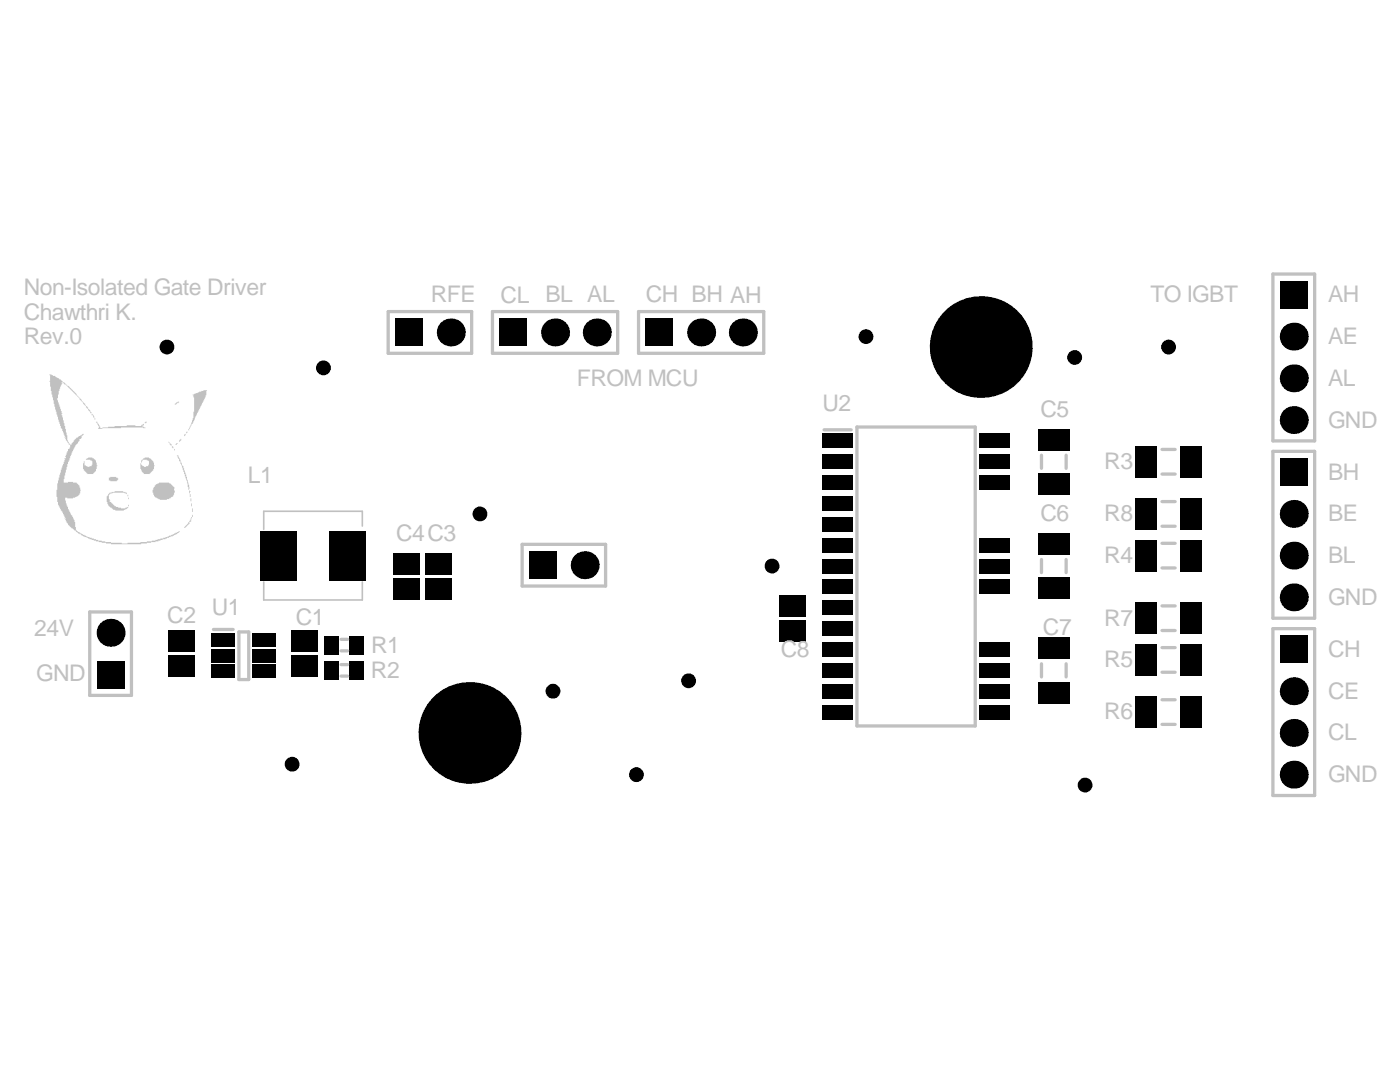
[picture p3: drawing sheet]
<svg xmlns="http://www.w3.org/2000/svg" width="279mm" height="216mm" viewBox="0 0 279 216" stroke-linecap="round" stroke-linejoin="round" font-family="sans-serif">
<defs><g id="words">
<g font-size="4.6" fill="#c0c0c0">
<text x="4.7" y="58.9">Non-Isolated Gate Driver</text>
<text x="4.7" y="63.8">Chawthri K.</text>
<text x="86" y="60.3">RFE</text>
<text x="99.9" y="60.5">CL BL AL</text>
<text x="128.9" y="60.3">CH BH AH</text>
<text x="229.6" y="60.3">TO IGBT</text>
<text x="265" y="60.3">AH</text>
<text x="4.7" y="68.7">Rev.0</text>
<text x="265" y="68.7">AE</text>
<text x="115.1" y="77">FROM MCU</text>
<text x="265" y="77">AL</text>
<text x="164.1" y="82">U2</text>
<text x="207.6" y="83.1">C5</text>
<text x="265" y="85.3">GND</text>
<text x="220.4" y="93.6">R3</text>
<text x="265" y="95.7">BH</text>
<text x="49.5" y="96.3">L1</text>
<text x="207.6" y="104">C6</text>
<text x="220.4" y="104">R8</text>
<text x="265" y="104">BE</text>
<text x="79" y="108">C4C3</text>
<text x="220.4" y="112.3">R4</text>
<text x="265" y="112.4">BL</text>
<text x="33.4" y="124.4">C2</text>
<text x="42.2" y="122.7">U1</text>
<text x="59" y="124.7">C1</text>
<text x="220.4" y="124.8">R7</text>
<text x="265" y="120.7">GND</text>
<text x="6.8" y="126.9">24V</text>
<text x="74" y="130.4">R1</text>
<text x="155.8" y="131.1">C8</text>
<text x="208.1" y="126.8">C7</text>
<text x="265" y="131.1">CH</text>
<text x="7.2" y="135.9">GND</text>
<text x="74" y="135.3">R2</text>
<text x="220.4" y="133.1">R5</text>
<text x="220.4" y="143.5">R6</text>
<text x="265" y="139.4">CE</text>
<text x="265" y="147.7">CL</text>
<text x="265" y="156.1">GND</text>
</g>
</g></defs>
<g fill="#000">
<circle cx="33.3" cy="69.2" r="1.48"/>
<circle cx="64.6" cy="73.4" r="1.48"/>
<circle cx="90" cy="66.3" r="2.79"/>
<circle cx="110.8" cy="66.3" r="2.79"/>
<circle cx="119.1" cy="66.3" r="2.79"/>
<circle cx="139.9" cy="66.3" r="2.79"/>
<circle cx="148.3" cy="66.3" r="2.79"/>
<circle cx="172.8" cy="67.2" r="1.48"/>
<circle cx="195.7" cy="69.2" r="10.2"/>
<circle cx="214.5" cy="71.3" r="1.48"/>
<circle cx="233.2" cy="69.2" r="1.48"/>
<circle cx="258.2" cy="67.2" r="2.79"/>
<circle cx="258.2" cy="75.5" r="2.79"/>
<circle cx="258.2" cy="83.8" r="2.79"/>
<circle cx="95.8" cy="102.5" r="1.48"/>
<circle cx="116.7" cy="112.8" r="2.79"/>
<circle cx="154.1" cy="113" r="1.48"/>
<circle cx="258.2" cy="102.5" r="2.79"/>
<circle cx="258.2" cy="110.9" r="2.79"/>
<circle cx="258.2" cy="119.2" r="2.79"/>
<circle cx="22.1" cy="126.3" r="2.79"/>
<circle cx="110.4" cy="137.9" r="1.48"/>
<circle cx="137.4" cy="135.8" r="1.48"/>
<circle cx="258.2" cy="137.9" r="2.79"/>
<circle cx="58.3" cy="152.5" r="1.48"/>
<circle cx="93.7" cy="146.2" r="10.2"/>
<circle cx="127" cy="154.6" r="1.48"/>
<circle cx="216.6" cy="156.7" r="1.48"/>
<circle cx="258.2" cy="154.6" r="2.79"/>
<circle cx="258.2" cy="146.2" r="2.79"/>
</g>
<g fill="#000">
<path d="M255.4 56.1h5.6v5.5h-5.6z" fill-rule="evenodd"/>
<path d="M78.8 63.5h5.6v5.6h-5.6z" fill-rule="evenodd"/>
<path d="M99.7 63.5h5.5v5.6h-5.5z" fill-rule="evenodd"/>
<path d="M128.8 63.5h5.6v5.6h-5.6z" fill-rule="evenodd"/>
<path d="M164.1 94.9h6.1v2.8h-6.1z" fill-rule="evenodd"/>
<path d="M164.1 90.7h6.1v2.8h-6.1z" fill-rule="evenodd"/>
<path d="M164.1 99.1h6.1v2.8h-6.1z" fill-rule="evenodd"/>
<path d="M164.1 86.6h6.1v2.8h-6.1z" fill-rule="evenodd"/>
<path d="M195.4 94.9h6.1v2.8h-6.1z" fill-rule="evenodd"/>
<path d="M195.4 90.7h6.1v2.8h-6.1z" fill-rule="evenodd"/>
<path d="M195.4 86.6h6.1v2.8h-6.1z" fill-rule="evenodd"/>
<path d="M207.2 85.6h6.2v4.3h-6.2z" fill-rule="evenodd"/>
<path d="M207.2 94.4h6.2v4.3h-6.2z" fill-rule="evenodd"/>
<path d="M226.7 89h4.2v6.3h-4.2z" fill-rule="evenodd"/>
<path d="M226.7 99.4h4.2v6.3h-4.2z" fill-rule="evenodd"/>
<path d="M235.5 89h4.3v6.3h-4.3z" fill-rule="evenodd"/>
<path d="M235.5 99.4h4.3v6.3h-4.3z" fill-rule="evenodd"/>
<path d="M255.4 91.4h5.6v5.6h-5.6z" fill-rule="evenodd"/>
<path d="M52 105.9h7.2v9.9h-7.2z" fill-rule="evenodd"/>
<path d="M65.7 105.9h7.3v9.9h-7.3z" fill-rule="evenodd"/>
<path d="M78.6 115.4h5.2v4.2h-5.2z" fill-rule="evenodd"/>
<path d="M78.6 110.4h5.2v4.3h-5.2z" fill-rule="evenodd"/>
<path d="M84.8 115.4h5.3v4.2h-5.3z" fill-rule="evenodd"/>
<path d="M84.8 110.4h5.3v4.3h-5.3z" fill-rule="evenodd"/>
<path d="M105.6 110h5.6v5.6h-5.6z" fill-rule="evenodd"/>
<path d="M155.6 118.8h5.3v4.2h-5.3z" fill-rule="evenodd"/>
<path d="M164.1 115.7h6.1v2.8h-6.1z" fill-rule="evenodd"/>
<path d="M164.1 111.6h6.1v2.7h-6.1z" fill-rule="evenodd"/>
<path d="M164.1 103.2h6.1v2.8h-6.1z" fill-rule="evenodd"/>
<path d="M164.1 119.9h6.1v2.8h-6.1z" fill-rule="evenodd"/>
<path d="M164.1 107.4h6.1v2.8h-6.1z" fill-rule="evenodd"/>
<path d="M195.4 115.7h6.1v2.8h-6.1z" fill-rule="evenodd"/>
<path d="M195.4 111.6h6.1v2.7h-6.1z" fill-rule="evenodd"/>
<path d="M195.4 107.4h6.1v2.8h-6.1z" fill-rule="evenodd"/>
<path d="M207.2 115.2h6.2v4.3h-6.2z" fill-rule="evenodd"/>
<path d="M207.2 106.4h6.2v4.3h-6.2z" fill-rule="evenodd"/>
<path d="M226.7 107.8h4.2v6.2h-4.2z" fill-rule="evenodd"/>
<path d="M235.5 107.8h4.3v6.2h-4.3z" fill-rule="evenodd"/>
<path d="M19.3 131.8h5.6v5.6h-5.6z" fill-rule="evenodd"/>
<path d="M33.6 125.8h5.3v4.3h-5.3z" fill-rule="evenodd"/>
<path d="M33.6 130.7h5.3v4.3h-5.3z" fill-rule="evenodd"/>
<path d="M42.3 129.5h4.6v2.7h-4.6z" fill-rule="evenodd"/>
<path d="M42.3 132.6h4.6v2.7h-4.6z" fill-rule="evenodd"/>
<path d="M42.3 126.4h4.6v2.7h-4.6z" fill-rule="evenodd"/>
<path d="M50.5 129.5h4.6v2.7h-4.6z" fill-rule="evenodd"/>
<path d="M50.5 132.6h4.6v2.7h-4.6z" fill-rule="evenodd"/>
<path d="M50.5 126.4h4.6v2.7h-4.6z" fill-rule="evenodd"/>
<path d="M58.2 125.8h5.2v4.3h-5.2z" fill-rule="evenodd"/>
<path d="M58.2 130.8h5.2v4.2h-5.2z" fill-rule="evenodd"/>
<path d="M64.8 132h2.9v3.6h-2.9z" fill-rule="evenodd"/>
<path d="M64.8 126.9h2.9v3.6h-2.9z" fill-rule="evenodd"/>
<path d="M69.7 132h3v3.6h-3z" fill-rule="evenodd"/>
<path d="M69.7 126.9h3v3.6h-3z" fill-rule="evenodd"/>
<path d="M155.6 123.7h5.3v4.2h-5.3z" fill-rule="evenodd"/>
<path d="M164.1 136.5h6.1v2.8h-6.1z" fill-rule="evenodd"/>
<path d="M164.1 128.2h6.1v2.8h-6.1z" fill-rule="evenodd"/>
<path d="M164.1 124h6.1v2.8h-6.1z" fill-rule="evenodd"/>
<path d="M164.1 132.4h6.1v2.8h-6.1z" fill-rule="evenodd"/>
<path d="M195.4 136.5h6.1v2.8h-6.1z" fill-rule="evenodd"/>
<path d="M195.4 128.2h6.1v2.8h-6.1z" fill-rule="evenodd"/>
<path d="M195.4 132.4h6.1v2.8h-6.1z" fill-rule="evenodd"/>
<path d="M207.2 127.2h6.2v4.3h-6.2z" fill-rule="evenodd"/>
<path d="M226.7 139h4.2v6.2h-4.2z" fill-rule="evenodd"/>
<path d="M226.7 120.2h4.2v6.3h-4.2z" fill-rule="evenodd"/>
<path d="M226.7 128.6h4.2v6.2h-4.2z" fill-rule="evenodd"/>
<path d="M235.5 139h4.3v6.2h-4.3z" fill-rule="evenodd"/>
<path d="M235.5 120.2h4.3v6.3h-4.3z" fill-rule="evenodd"/>
<path d="M235.5 128.6h4.3v6.2h-4.3z" fill-rule="evenodd"/>
<path d="M255.4 126.8h5.6v5.6h-5.6z" fill-rule="evenodd"/>
<path d="M164.1 140.7h6.1v2.8h-6.1z" fill-rule="evenodd"/>
<path d="M195.4 140.7h6.1v2.8h-6.1z" fill-rule="evenodd"/>
<path d="M207.2 136.1h6.2v4.2h-6.2z" fill-rule="evenodd"/>
</g>
<g fill="#c0c0c0">
<path d="M17.1 91.6l.5-.2v-.1h.8v.1h.3v.2l.5 .3 .1 1h.1v.1h-.1l-.1 1-.5 .3-.1 .3h-1.2l-.1-.3a1.51 1.51 0 0 1-.7-1.7v-.2h.1v-.4h.2v.2a.58 .58 0 0 0 0 .6 .58 .58 0 0 0 .5 .2v.2h.5v-.2h.4v-.3h.1a.58 .58 0 0 0-.4-.8v-.2h-.9z"/>
<path d="M19.2 84.2h.2v.2l.3 .2v.3h.2v.3h.1v.2h.4v.2h-.8v-.2h.1v-.4h-.1l-.2-.6h-.1z"/>
<path d="M18.9 83.4h.1v.3h-.1z"/>
<path d="M18.3 82.6l.4 .3 .2 .4h-.3v-.4h-.3z"/>
<path d="M25.6 99.3h.1v.3h-.1z"/>
<path d="M25.6 100.7h.1v.3h-.1z"/>
<path d="M25.4 98.7h.2v.3h-.2z"/>
<path d="M28.2 91.9l.2-.2-.1 .6h-.1z"/>
<path d="M31 96.7l.5-.1v-.2h.2v-.1h2v.1h.3l.3 .5 .6 .4v.1h-.2l.2 .9h-.2l-.1 .7-.4 .2-.2 .2h-.3v.2h-.4v.1h-1.4v-.1h-.3v-.2l-.6-.1-.1-.3h-.2v-.3h-.1v-.4h-.2l.2-1 .3-.1z"/>
<path d="M35 88.6l.5-.2-.2 .3h-.3z"/>
<path d="M34.3 89l.3 .2v.2l-.3-.1z"/>
<path d="M33.6 88.2l.7 .5v.2l-.4-.2v-.3h-.2z"/>
<path d="M34.7 89.6h.2v.3h-.2z"/>
<path d="M34.9 80.6l.3-.2v-.1l.5-.1-.1 .2h-.3l-.1 .3h-.3z"/>
<path d="M37.6 104.2h.1l.2 .2-.3 .2-.6 .7h-.3l.6-.7 .3-.2z"/>
<path d="M37.9 103.7l.3 .2v.1l-.5 .2z"/>
<path d="M38.3 101.4h.2v.8h-.2z"/>
<path d="M38 103.4h.2v.3h-.2z"/>
<path d="M38.2 103.2h.1v.2h-.1z"/>
<path d="M38.3 102.7h.2v.5h-.2z"/>
<path d="M37.7 97.9l.3 .1-.1 .4h-.2z"/>
<path d="M38 99.4h.2v.6h-.2z"/>
<path d="M38.2 100.4h.1v.6h-.1z"/>
<path d="M37.9 98.6h.1v.6h-.1z"/>
<path d="M37.7 85.3h.2v.3h-.2z"/>
<path d="M37.9 85h.1v.3h-.1z"/>
<path d="M36.7 86.7l.3-.1-.1 .4h-.2z"/>
<path d="M38 84.7h.2v.3h-.2z"/>
<path d="M37.6 85.6h.1v.3h-.1z"/>
<path d="M37.2 86.2h.3v.1l-.3 .1z"/>
<path d="M38.5 78.7l.5-.1v-.2h.5v-.1h.2v-.1l.9-.2v-.1h.7v.1h-.1l-.2 1.3h-.1l-.2 .6h-.1l-.3 .8h-.1l-.2 .6h-.1v.3h-.2v.3h-.1v.3h-.1v.2h-.2v.3h-.1l-.2 .6h-.1v.4h-.2v.3h-.1v.3h-.1v.3l-.3 .1 .3-1.3h.1l.1-2.7a3.2 3.2 0 0 0-.2-2z"/>
<path d="M21.7 95.3h.3v-.1h1.2v.1l.4 .1v.3h-.2l-.1 .3h-1.3v-.1h-.3z"/>
<path d="M28.6 91.4h.3v-.1h.8v.1h.3v.2l.6 .4 .1 .9h.2l-.3 1-.6 .4-.1 .3h-1.2v-.2h-.1a2.4 2.4 0 0 1-.6-1.8v-.2h.2v.3l.2 .2v.1h.3v.2l.9-.2v-.3h.1a.58 .58 0 0 0-.4-.8v-.2h-.9z"/>
<path d="M20.4 85.3l2.5-.1v-.2h2.4v-.1l2.9 .1 .1-.3 .4-.1v.3h-.3v.3l.6 .1v.1h-.4v-.1l-8.2 .1z"/>
<path d="M28.9 84.3l.4-.1-.1 .2h-.3z"/>
<path d="M35.3 90.9h.3l.3 .8h.1v.5h.2v.2h.1v.5l.3 .1v.4h.1v.5h.2l.1 .8h.2v.5h.1l.2 1.1h.1v.4h.1v.6h.2l-.2 .4h-.1l-.3-1.8h-.1v-.5h-.2v-.4h-.1v-.4h-.2v-.4h-.1l-.3-1.3h-.1l-.2-.7-.3-.2v-.4h-.1v-.3h-.1z"/>
<path d="M21.6 98.6h.1l.2-.3 1-.1v-.2h1.7v.2l.7 .1v.3l-.4-.2v-.1h-2.5v.1h-.4v.2a.74 .74 0 0 0-.3 1h.2v.3h.1l-.1 .3h.3v.1l.4 .3 .3 .4h.3v.2l1 .1v.1h.8v-.1h.3v-.1h.3v.1h-.2l-.1 .3-.6 .1v.2h-1.7v-.2h-.4l-.3-.4-.4-.1a3.2 3.2 0 0 1-.6-2.2l.3-.1z"/>
<path d="M35.7 87.9l.5-.3v.3l-.3 .1v.2h-.2z"/>
<path d="M9.9 74.7h.4v.2h.3v.1h.4l.1 .3h.3v.1h.3l.2 .3h.2l.5 .6h.3l.5 .7h.3v.2l1.6 1.4v.3l1 .8v.3l.7 .6v.3l.6 .4v.3l.4 .3 .2 .4h.1v.1h-.3v-.2l-.4-.3v-.3l-.5-.3v-.3l-.5-.4v-.3l-.7-.6-.2-.4-.4-.3-2.2-2.3h-.2l-.3-.4h-.3l.1 .3h-.1v.3h-.2v.3h-.1l-.1 .8h-.2v.7h-.1l-.2 1.2h.2v.4h.1v.4h.2v.5h.1l.3 1.2h.1l-.1 .5h.1v.4h.2v.6h.1v.5h.2v.6h.1l.1 1.3h.2v.6h.1v.1a2.33 2.33 0 0 0 .6 1.7h.3v-.3l.4-.2v-.3l.6-.5v-.1h.3l.1-.3 .6-.1 .1-.3h.3l-.3 .4h-.1v.4l-.4 .2v.4l-.3 .2v.2l-.6 .5-.3 .8h-.1v.3h-.2v.3h-.1v.4h-.2v.3h-.1l-.1 .9h-.2l-.1 .7h-.2l-.1 1.1h-.2v.6h-.1v.6h-.1v.7h-.2v.7h.9v-.1l1.7 .1v.1l.6 .5 .1 .8h.1l-.2 1-.3 .2v.1h-.3v.2h-.3v.1h-.4v.1h-1.2v-.1h-.4v.6h.1v.5h.2v.5h.1v.3h.2v.4h.1l.3 .8h.1v.3l.3 .2v.3h.2v.2h.1v.3h.2v.5h.1v1h.1l.2 .8 .6 .2 .1 .2 .6 .2v.1h.3v.2h.2v.1h.3v.2l1.3 .3v.1h.5v.1h.4v.2l1.4 .1v.2h1.2v.1h2.1v.2l3.7-.2v-.1l2.3-.2v-.1h.7v-.2h.5v-.1h.5v-.1h.6v-.2h.4v-.1h.5v-.2h.2v-.1h.5v-.2l.5-.1v-.2l.9-.2v-.2h.3v.2l-.4 .1-.2 .3h-.3v.1l-.5 .2v.1h-.5v.2h-.3v.1h-.4v.2h-.3v.1h-.5v.1h-.5v.2h-.4v.1h-.6v.2h-.8v.1h-.9v.2h-1.1v.1h-6v-.1h-1v-.2h-.9v-.1l-1.1-.2v-.1h-.5v-.2h-.4v-.1h-.4v-.1l-.6-.2v-.1h-.4v-.2l-.6-.1-.2-.3-.5-.2-.2-.2h-.3v-.3h-.2l-.3-.5h-.3v-.1l-.7-.6v-.3l-.3-.1-.2-.6h-.1l.1-.3h-.2v-.1h.1l-.1-.4h-.2v-.3h-.1l-.2-.6-.3-.1-.1-.6h-.1v-.3h-.2v-.3h-.1l-.2-1.5h-.1v-1.5h.1v-1.3h.2v-.5h.1v-.6h.2v-.6h.1v-.4h.1v-.6h.2l.1-.8h.2v-.3h.1v-.4h.2v-.5h.1l-.1-.3h.2l-.1-.4h.1v-.3h.2v-.4h.1v-.3h.2v-.4h.3v-.3h.1v-.6h-.3v-.3l-.3-.1-.1-.4h-.2v-.3h-.1l.1-.3h-.2l.1-.3h-.1v-.3h-.2l-.1-.7h-.2v-.4l-.3-.2-.1-.8h-.1v-.4h-.2v-.5h-.1v-.5h-.2v-.5h-.1v-.5h-.2v-.5h-.1l-.1-1.1h-.2v-.7h-.1v-.6h-.2v-.6h-.1v-.7h-.2l-.1-1.8h-.1v-.2h.1v-1.1h-.1z"/>
</g>
<path d="M52.6 116.1v3.6h19.7v-3.6M72.3 105v-3h-19.7v3.6" fill="none" stroke="#c0c0c0" stroke-width=".33"/>
<g fill="none" stroke="#c0c0c0" stroke-width=".65">
<path d="M254 54.7h8.4v33.3h-8.4zM77.5 62.2h16.6v8.3h-16.6zM98.3 62.2h25v8.3h-25zM127.4 62.2h25v8.3h-25zM164.5 85.8h5.4M171 85.2h23.6v59.7h-23.6zM207.8 90.8v2.7M212.8 90.8v2.7M231.9 89.7h2.6M231.9 94.6h2.6M254 90.1h8.4v33.3h-8.4zM104.2 108.6h16.7v8.3h-16.7z"/>
<path d="M207.8 111.6v2.7M212.8 111.6v2.7M231.9 108.4h2.6M231.9 113.3h2.6M231.9 105h2.6M231.9 100.1h2.6M17.9 122.1h8.3v16.7h-8.3zM42.6 125.6h3.9M47.7 126.1h1.9v9.5h-1.9zM68.1 129.9h1.3M68.1 132.6h1.3M68.1 127.6h1.3"/>
<path d="M68.1 134.9h1.3M207.8 132.5v2.6M212.8 132.5v2.6M231.9 139.6h2.6M231.9 129.2h2.6M231.9 134.1h2.6M231.9 125.8h2.6M231.9 120.9h2.6M254 125.4h8.4v33.3h-8.4zM231.9 144.5h2.6"/>
</g>
<g fill="#000">
<path d="M164.5 95.2h5.4v2.2h-5.4z" fill-rule="evenodd"/>
<path d="M164.5 91.1h5.4v2.1h-5.4z" fill-rule="evenodd"/>
<path d="M164.5 99.4h5.4v2.1h-5.4z" fill-rule="evenodd"/>
<path d="M164.5 86.9h5.4v2.1h-5.4z" fill-rule="evenodd"/>
<path d="M195.8 95.2h5.4v2.2h-5.4z" fill-rule="evenodd"/>
<path d="M195.8 91.1h5.4v2.1h-5.4z" fill-rule="evenodd"/>
<path d="M195.8 86.9h5.4v2.1h-5.4z" fill-rule="evenodd"/>
<path d="M207.5 85.9h5.6v3.6h-5.6z" fill-rule="evenodd"/>
<path d="M207.5 94.8h5.6v3.6h-5.6z" fill-rule="evenodd"/>
<path d="M227 89.4h3.6v5.5h-3.6z" fill-rule="evenodd"/>
<path d="M227 99.8h3.6v5.5h-3.6z" fill-rule="evenodd"/>
<path d="M235.8 89.4h3.6v5.5h-3.6z" fill-rule="evenodd"/>
<path d="M235.8 99.8h3.6v5.5h-3.6z" fill-rule="evenodd"/>
<path d="M52.3 106.3h6.6v9.2h-6.6z" fill-rule="evenodd"/>
<path d="M66.1 106.3h6.5v9.2h-6.5z" fill-rule="evenodd"/>
<path d="M78.9 115.7h4.6v3.6h-4.6z" fill-rule="evenodd"/>
<path d="M78.9 110.8h4.6v3.6h-4.6z" fill-rule="evenodd"/>
<path d="M85.2 115.7h4.6v3.6h-4.6z" fill-rule="evenodd"/>
<path d="M85.2 110.8h4.6v3.6h-4.6z" fill-rule="evenodd"/>
<path d="M156 119.1h4.5v3.6h-4.5z" fill-rule="evenodd"/>
<path d="M164.5 116h5.4v2.2h-5.4z" fill-rule="evenodd"/>
<path d="M164.5 111.9h5.4v2.1h-5.4z" fill-rule="evenodd"/>
<path d="M164.5 103.6h5.4v2.1h-5.4z" fill-rule="evenodd"/>
<path d="M164.5 107.7h5.4v2.2h-5.4z" fill-rule="evenodd"/>
<path d="M195.8 116h5.4v2.2h-5.4z" fill-rule="evenodd"/>
<path d="M195.8 111.9h5.4v2.1h-5.4z" fill-rule="evenodd"/>
<path d="M195.8 107.7h5.4v2.2h-5.4z" fill-rule="evenodd"/>
<path d="M207.5 115.6h5.6v3.6h-5.6z" fill-rule="evenodd"/>
<path d="M207.5 106.7h5.6v3.6h-5.6z" fill-rule="evenodd"/>
<path d="M227 108.1h3.6v5.6h-3.6z" fill-rule="evenodd"/>
<path d="M235.8 108.1h3.6v5.6h-3.6z" fill-rule="evenodd"/>
<path d="M33.9 126.1h4.6v3.6h-4.6z" fill-rule="evenodd"/>
<path d="M33.9 131h4.6v3.7h-4.6z" fill-rule="evenodd"/>
<path d="M42.6 129.9h3.9v1.9h-3.9z" fill-rule="evenodd"/>
<path d="M42.6 133h3.9v1.9h-3.9z" fill-rule="evenodd"/>
<path d="M42.6 126.8h3.9v1.9h-3.9z" fill-rule="evenodd"/>
<path d="M50.8 129.9h3.9v1.9h-3.9z" fill-rule="evenodd"/>
<path d="M50.8 133h3.9v1.9h-3.9z" fill-rule="evenodd"/>
<path d="M50.8 126.8h3.9v1.9h-3.9z" fill-rule="evenodd"/>
<path d="M58.5 126.2h4.6v3.6h-4.6z" fill-rule="evenodd"/>
<path d="M58.5 131.1h4.6v3.6h-4.6z" fill-rule="evenodd"/>
<path d="M65.1 132.3h2.3v2.9h-2.3z" fill-rule="evenodd"/>
<path d="M65.1 127.2h2.3v3h-2.3z" fill-rule="evenodd"/>
<path d="M70 132.3h2.3v2.9h-2.3z" fill-rule="evenodd"/>
<path d="M70 127.2h2.3v3h-2.3z" fill-rule="evenodd"/>
<path d="M156 124h4.5v3.6h-4.5z" fill-rule="evenodd"/>
<path d="M164.5 136.9h5.4v2.1h-5.4z" fill-rule="evenodd"/>
<path d="M164.5 128.5h5.4v2.2h-5.4z" fill-rule="evenodd"/>
<path d="M164.5 124.4h5.4v2.1h-5.4z" fill-rule="evenodd"/>
<path d="M164.5 132.7h5.4v2.1h-5.4z" fill-rule="evenodd"/>
<path d="M164.5 120.2h5.4v2.1h-5.4z" fill-rule="evenodd"/>
<path d="M195.8 136.9h5.4v2.1h-5.4z" fill-rule="evenodd"/>
<path d="M195.8 128.5h5.4v2.2h-5.4z" fill-rule="evenodd"/>
<path d="M195.8 132.7h5.4v2.1h-5.4z" fill-rule="evenodd"/>
<path d="M207.5 136.4h5.6v3.6h-5.6z" fill-rule="evenodd"/>
<path d="M207.5 127.5h5.6v3.6h-5.6z" fill-rule="evenodd"/>
<path d="M227 139.3h3.6v5.6h-3.6z" fill-rule="evenodd"/>
<path d="M227 120.6h3.6v5.5h-3.6z" fill-rule="evenodd"/>
<path d="M227 128.9h3.6v5.6h-3.6z" fill-rule="evenodd"/>
<path d="M235.8 139.3h3.6v5.6h-3.6z" fill-rule="evenodd"/>
<path d="M235.8 120.6h3.6v5.5h-3.6z" fill-rule="evenodd"/>
<path d="M235.8 128.9h3.6v5.6h-3.6z" fill-rule="evenodd"/>
<path d="M164.5 141h5.4v2.2h-5.4z" fill-rule="evenodd"/>
<path d="M195.8 141h5.4v2.2h-5.4z" fill-rule="evenodd"/>
</g>
<use href="#words"/>
</svg>
